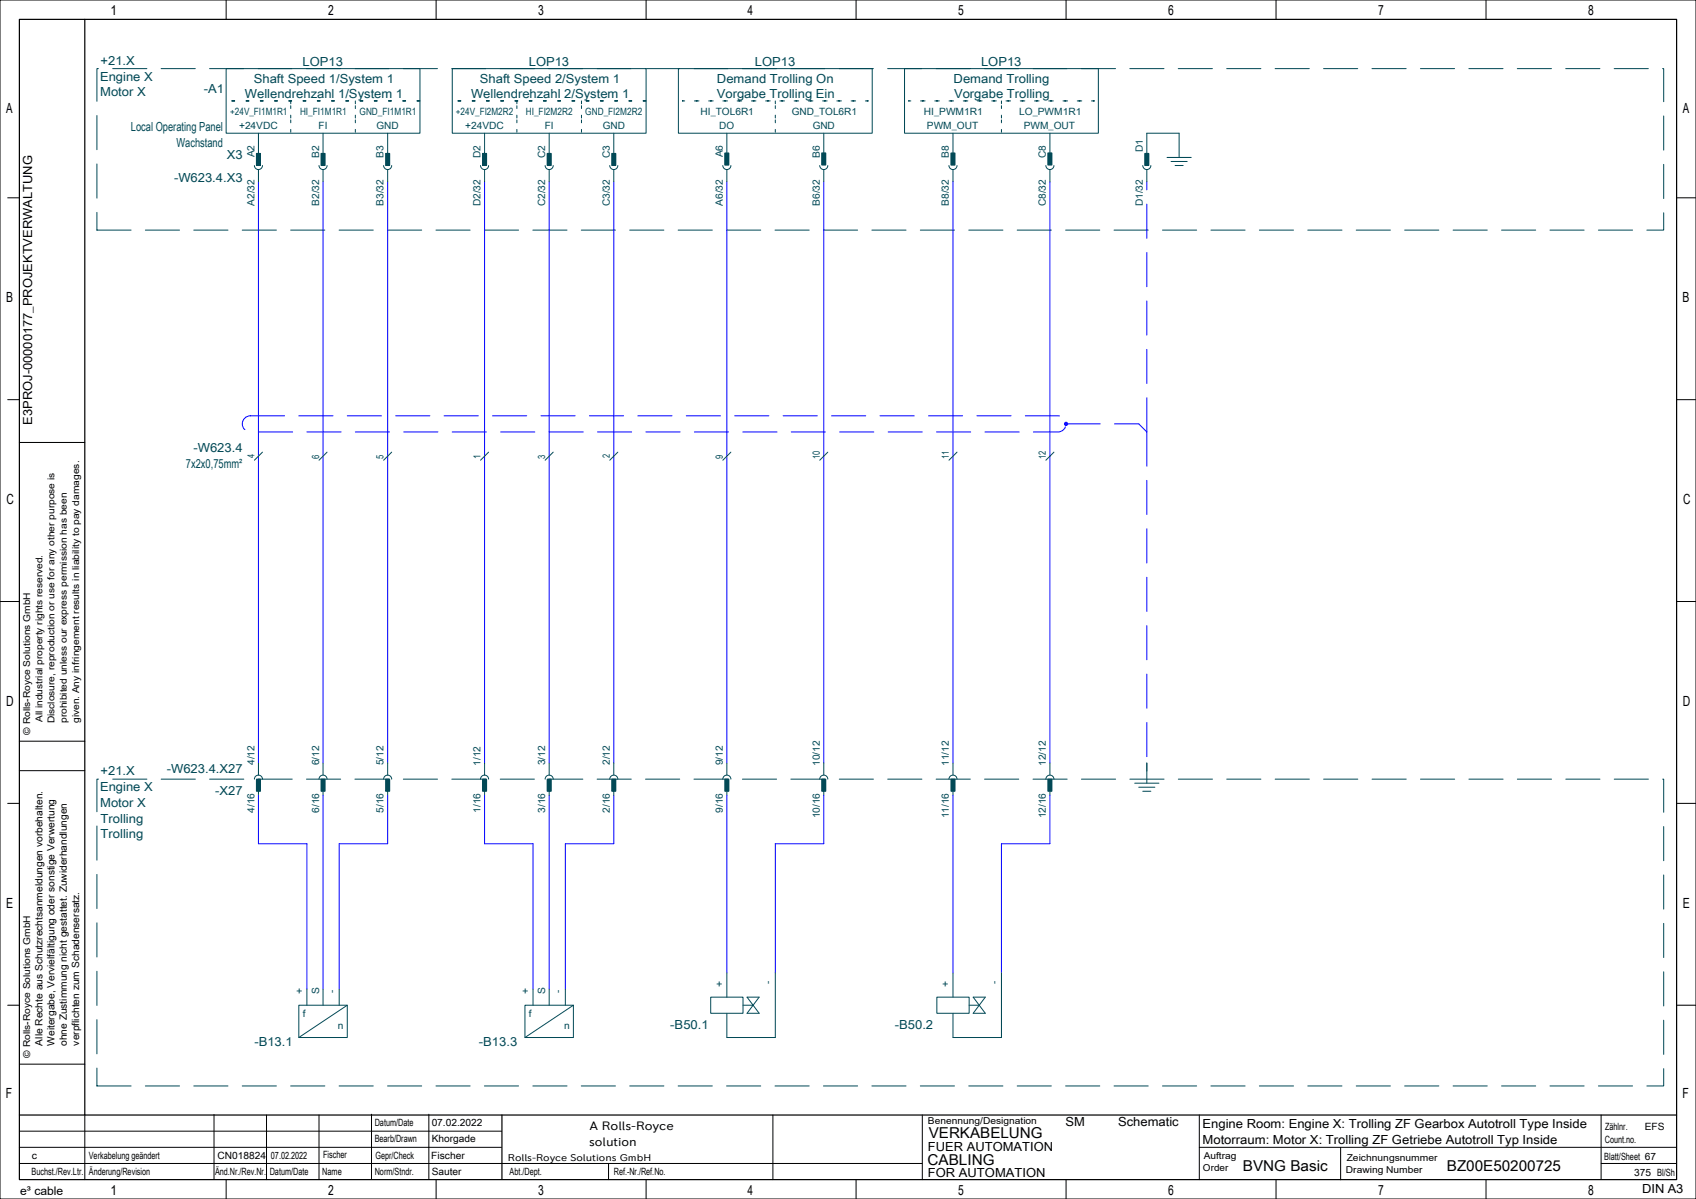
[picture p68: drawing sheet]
<svg xmlns="http://www.w3.org/2000/svg" width="420mm" height="297mm" viewBox="0 0 420 297" stroke-linecap="round" stroke-linejoin="round" font-family="sans-serif">
<defs><g id="words">
<g font-size="3.7">
<text x="230" y="282">VERKABELUNG</text>
<text x="229.7" y="288.5">CABLING</text>
<text x="307.8" y="290">BVNG Basic</text>
<text x="358.3" y="290">BZ00E50200725</text>
</g>
<g font-size="3.5">
<text x="27.3" y="3.8">1</text>
<text x="81.3" y="3.8">2</text>
<text x="133.3" y="3.8">3</text>
<text x="185.1" y="3.8">4</text>
<text x="237.3" y="3.8">5</text>
<text x="289.3" y="3.8">6</text>
<text x="341.3" y="3.8">7</text>
<text x="393.3" y="3.8">8</text>
<text x="1.5" y="28.1">A</text>
<text x="416.7" y="28.1">A</text>
<text x="1.5" y="74.9">B</text>
<text x="416.7" y="74.9">B</text>
<text x="1.6" y="124.9">C</text>
<text x="416.8" y="124.9">C</text>
<text x="1.5" y="174.9">D</text>
<text x="416.7" y="174.9">D</text>
<text x="1.5" y="224.9">E</text>
<text x="416.7" y="224.9">E</text>
<text x="1.5" y="271.9">F</text>
<text x="416.7" y="271.9">F</text>
<text x="27.3" y="296">1</text>
<text x="81.3" y="296">2</text>
<text x="133.3" y="296">3</text>
<text x="185.1" y="296">4</text>
<text x="237.3" y="296">5</text>
<text x="289.3" y="296">6</text>
<text x="341.3" y="296">7</text>
<text x="393.3" y="296">8</text>
</g>
<g font-size="3.1" fill="#004855">
<text x="24.9" y="16">+21.X</text>
<text x="75" y="16.2">LOP13</text>
<text x="131" y="16.2">LOP13</text>
<text x="187" y="16.2">LOP13</text>
<text x="242.9" y="16.2">LOP13</text>
<text x="24.8" y="20">Engine X</text>
<text x="24.8" y="23.9">Motor X</text>
<text x="50.5" y="23">-A1</text>
<text x="62.8" y="20.5">Shaft Speed 1/System 1</text>
<text x="118.9" y="20.5">Shaft Speed 2/System 1</text>
<text x="177.5" y="20.5">Demand Trolling On</text>
<text x="236.2" y="20.5">Demand Trolling</text>
<text x="60.6" y="24.4">Wellendrehzahl 1/System 1</text>
<text x="116.6" y="24.4">Wellendrehzahl 2/System 1</text>
<text x="177.5" y="24.4">Vorgabe Trolling Ein</text>
<text x="236.2" y="24.4">Vorgabe Trolling</text>
<text x="32.4" y="32.5">Local Operating Panel</text>
<text x="43.7" y="36.4">Wachstand</text>
<text x="56.2" y="39.5">X3</text>
<text x="43.1" y="45">-W623.4.X3</text>
<text x="47.9" y="112">-W623.4</text>
<text x="46.1" y="116">7x2x0,75mm²</text>
<text x="41.3" y="191.5">-W623.4.X27</text>
<text x="24.8" y="196">Engine X</text>
<text x="24.9" y="192">+21.X</text>
<text x="53.3" y="197">-X27</text>
<text x="24.8" y="199.9">Motor X</text>
<text x="24.9" y="203.7">Trolling</text>
<text x="24.9" y="207.6">Trolling</text>
<text x="166" y="255">-B50.1</text>
<text x="221.6" y="255">-B50.2</text>
<text x="63" y="259">-B13.1</text>
<text x="118.6" y="259">-B13.3</text>
</g>
<g font-size="3.1">
<text x="8" y="105.2" transform="rotate(-90 8 105.2)">E3PROJ-00000177_PROJEKTVERWALTUNG</text>
<text x="263.9" y="279">SM</text>
<text x="276.9" y="279">Schematic</text>
<text x="297.8" y="279.5">Engine Room: Engine X: Trolling ZF Gearbox Autotroll Type Inside</text>
<text x="229.8" y="285">FUER AUTOMATION</text>
<text x="297.8" y="283.4">Motorraum: Motor X: Trolling ZF Getriebe Autotroll Typ Inside</text>
<text x="229.8" y="291.5">FOR AUTOMATION</text>
<text x="406.7" y="295.5">DIN A3</text>
</g>
<g font-size="3">
<text x="146" y="280">A Rolls-Royce</text>
<text x="145.9" y="284">solution</text>
</g>
<text font-size="2.9" x="5" y="296">e³ cable</text>
<g font-size="2.5" fill="#004855">
<text x="57" y="28.5">+24V_FI1M1R1</text>
<text x="74.3" y="28.5">HI_FI1M1R1</text>
<text x="89" y="28.5">GND_FI1M1R1</text>
<text x="112.9" y="28.5">+24V_FI2M2R2</text>
<text x="130.2" y="28.5">HI_FI2M2R2</text>
<text x="145" y="28.5">GND_FI2M2R2</text>
<text x="173.5" y="28.5">HI_TOL6R1</text>
<text x="196" y="28.5">GND_TOL6R1</text>
<text x="228.8" y="28.5">HI_PWM1R1</text>
<text x="252.4" y="28.5">LO_PWM1R1</text>
<text x="59.2" y="32">+24VDC</text>
<text x="78.9" y="32">FI</text>
<text x="93.3" y="32">GND</text>
<text x="115.2" y="32">+24VDC</text>
<text x="134.9" y="32">FI</text>
<text x="149.3" y="32">GND</text>
<text x="178.1" y="32">DO</text>
<text x="201.2" y="32">GND</text>
<text x="229.6" y="32">PWM_OUT</text>
<text x="253.5" y="32">PWM_OUT</text>
<text x="63" y="39" transform="rotate(-90 63 39)">A2</text>
<text x="79" y="39.2" transform="rotate(-90 79 39.2)">B2</text>
<text x="95" y="39.2" transform="rotate(-90 95 39.2)">B3</text>
<text x="119" y="39.2" transform="rotate(-90 119 39.2)">D2</text>
<text x="135" y="39.1" transform="rotate(-90 135 39.1)">C2</text>
<text x="151" y="39.1" transform="rotate(-90 151 39.1)">C3</text>
<text x="179" y="39" transform="rotate(-90 179 39)">A6</text>
<text x="203" y="39.2" transform="rotate(-90 203 39.2)">B6</text>
<text x="235" y="39.2" transform="rotate(-90 235 39.2)">B8</text>
<text x="259" y="39.1" transform="rotate(-90 259 39.1)">C8</text>
<text x="283" y="37.7" transform="rotate(-90 283 37.7)">D1</text>
<text x="63" y="51" transform="rotate(-90 63 51)">A2/32</text>
<text x="79" y="51" transform="rotate(-90 79 51)">B2/32</text>
<text x="95" y="51" transform="rotate(-90 95 51)">B3/32</text>
<text x="119" y="51.1" transform="rotate(-90 119 51.1)">D2/32</text>
<text x="135" y="51.1" transform="rotate(-90 135 51.1)">C2/32</text>
<text x="151" y="51.1" transform="rotate(-90 151 51.1)">C3/32</text>
<text x="179" y="51" transform="rotate(-90 179 51)">A6/32</text>
<text x="203" y="51" transform="rotate(-90 203 51)">B6/32</text>
<text x="235" y="51" transform="rotate(-90 235 51)">B8/32</text>
<text x="259" y="51.1" transform="rotate(-90 259 51.1)">C8/32</text>
<text x="283" y="51.1" transform="rotate(-90 283 51.1)">D1/32</text>
<text x="63" y="113.5" transform="rotate(-90 63 113.5)">4</text>
<text x="79" y="113.6" transform="rotate(-90 79 113.6)">6</text>
<text x="95" y="113.6" transform="rotate(-90 95 113.6)">5</text>
<text x="119" y="113.7" transform="rotate(-90 119 113.7)">1</text>
<text x="135" y="113.6" transform="rotate(-90 135 113.6)">3</text>
<text x="151" y="113.5" transform="rotate(-90 151 113.5)">2</text>
<text x="179" y="113.6" transform="rotate(-90 179 113.6)">9</text>
<text x="203" y="113.7" transform="rotate(-90 203 113.7)">10</text>
<text x="235" y="113.7" transform="rotate(-90 235 113.7)">11</text>
<text x="259" y="113.7" transform="rotate(-90 259 113.7)">12</text>
<text x="63" y="189.5" transform="rotate(-90 63 189.5)">4/12</text>
<text x="79" y="189.6" transform="rotate(-90 79 189.6)">6/12</text>
<text x="95" y="189.6" transform="rotate(-90 95 189.6)">5/12</text>
<text x="119" y="189.7" transform="rotate(-90 119 189.7)">1/12</text>
<text x="135" y="189.6" transform="rotate(-90 135 189.6)">3/12</text>
<text x="151" y="189.5" transform="rotate(-90 151 189.5)">2/12</text>
<text x="179" y="189.6" transform="rotate(-90 179 189.6)">9/12</text>
<text x="203" y="189.7" transform="rotate(-90 203 189.7)">10/12</text>
<text x="235" y="189.7" transform="rotate(-90 235 189.7)">11/12</text>
<text x="259" y="189.7" transform="rotate(-90 259 189.7)">12/12</text>
<text x="63" y="201.3" transform="rotate(-90 63 201.3)">4/16</text>
<text x="79" y="201.3" transform="rotate(-90 79 201.3)">6/16</text>
<text x="95" y="201.3" transform="rotate(-90 95 201.3)">5/16</text>
<text x="119" y="201.3" transform="rotate(-90 119 201.3)">1/16</text>
<text x="135" y="201.3" transform="rotate(-90 135 201.3)">3/16</text>
<text x="151" y="201.3" transform="rotate(-90 151 201.3)">2/16</text>
<text x="179" y="201.3" transform="rotate(-90 179 201.3)">9/16</text>
<text x="203" y="202.7" transform="rotate(-90 203 202.7)">10/16</text>
<text x="235" y="202.7" transform="rotate(-90 235 202.7)">11/16</text>
<text x="259" y="202.7" transform="rotate(-90 259 202.7)">12/16</text>
<text x="179" y="244.4" transform="rotate(-90 179 244.4)">+</text>
<text x="191" y="243.8" transform="rotate(-90 191 243.8)">-</text>
<text x="235" y="244.4" transform="rotate(-90 235 244.4)">+</text>
<text x="247" y="243.8" transform="rotate(-90 247 243.8)">-</text>
<text x="75" y="246.1" transform="rotate(-90 75 246.1)">+</text>
<text x="79" y="246.1" transform="rotate(-90 79 246.1)">S</text>
<text x="83" y="246" transform="rotate(-90 83 246)">-</text>
<text x="131" y="246.1" transform="rotate(-90 131 246.1)">+</text>
<text x="135" y="246.1" transform="rotate(-90 135 246.1)">S</text>
<text x="139" y="246" transform="rotate(-90 139 246)">-</text>
<text x="75" y="252">f</text>
<text x="83.7" y="255">n</text>
<text x="131" y="252">f</text>
<text x="139.7" y="255">n</text>
</g>
<g font-size="2.5">
<text x="10.5" y="259" transform="rotate(-90 10.5 259)">Alle Rechte aus Schutzrechtsanmeldungen vorbehalten.</text>
<text x="13.5" y="259" transform="rotate(-90 13.5 259)">Weitergabe, Vervielfältigung oder sonstige Verwertung</text>
<text x="16.6" y="259.1" transform="rotate(-90 16.6 259.1)">ohne Zustimmung nicht gestattet. Zuwiderhandlungen</text>
<text x="19.6" y="259" transform="rotate(-90 19.6 259)">verpflichten zum Schadensersatz.</text>
<text x="92.8" y="279">Datum/Date</text>
<text x="106.9" y="279">07.02.2022</text>
<text x="397.5" y="280">Zählnr.</text>
<text x="407.3" y="280">EFS</text>
<text x="7.9" y="287">c</text>
<text x="22" y="287">Verkabelung geändert</text>
<text x="53.9" y="287">CN018824</text>
<text x="67.1" y="287">07.02.2022</text>
<text x="80" y="286.8">Fischer</text>
<text x="92.8" y="283">Bearb/Drawn</text>
<text x="93" y="287">Gepr/Check</text>
<text x="106.8" y="287">Fischer</text>
<text x="106.9" y="283">Khorgade</text>
<text x="397.3" y="287.3">Blatt/Sheet 67</text>
<text x="397.4" y="283">Count.no.</text>
<text x="7.8" y="291">Buchst./Rev.Ltr.</text>
<text x="22" y="291">Änderung/Revision</text>
<text x="53.3" y="291">Änd.Nr./Rev.Nr.</text>
<text x="66.8" y="291">Datum/Date</text>
<text x="79.8" y="291">Name</text>
<text x="92.8" y="291">Norm/Stndr.</text>
<text x="106.9" y="291">Sauter</text>
<text x="126.2" y="291">Abt./Dept.</text>
<text x="152" y="291">Ref.-Nr./Ref.No.</text>
<text x="404.7" y="291.2">375 Bl/Sh</text>
</g>
<text font-size="2.4" x="125.8" y="287.5">Rolls-Royce Solutions GmbH</text>
<g font-size="2.3">
<text x="10.5" y="178.9" transform="rotate(-90 10.5 178.9)">All industrial property rights reserved.</text>
<text x="13.5" y="179.2" transform="rotate(-90 13.5 179.2)">Disclosure, reproduction or use for any other purpose is</text>
<text x="16.6" y="179.1" transform="rotate(-90 16.6 179.1)">prohibited unless our express permission has been</text>
<text x="19.6" y="179.1" transform="rotate(-90 19.6 179.1)">given. Any infringement results in liability to pay damages.</text>
<text x="7.5" y="182" transform="rotate(-90 7.5 182)">© Rolls-Royce Solutions GmbH</text>
<text x="7.5" y="262" transform="rotate(-90 7.5 262)">© Rolls-Royce Solutions GmbH</text>
<text x="229.8" y="278.5">Benennung/Designation</text>
<text x="298.1" y="287">Auftrag</text>
<text x="333.5" y="287.5">Zeichnungsnummer</text>
<text x="297.9" y="290">Order</text>
<text x="333.3" y="290.5">Drawing Number</text>
</g>
</g></defs>
<g fill="none" stroke="#000" stroke-width=".25">
<path d="M0 0h420v297h-420zM56 0v4.8M108 0v4.8M160 0v4.8M212 0v4.8M264 0v4.8M316 0v4.8M368 0v4.8M1.9 49h2.9M415.2 49h4.8M1.9 99h2.9M415.2 99h4.8"/>
<path d="M4.8 109.6h16.2M0 149h4.8M415.2 149h4.7M1.9 199h2.9M4.8 190.9h16.2M4.8 183.6h16.2M415.2 199h4.8M1.9 249h2.9M415.2 249h4.8M4.8 263.6h16.2M21 276.2v16M53 276.1v16"/>
<path d="M66 276.2v16M79 276.2v16M92 276v16M106.2 276v16M191.4 276.2v16M228.4 276.2v16M297 276.2v16M396.5 276.2v15.8M4.8 284.2h119.4M4.8 288.2h223.6M4.8 280.2h119.4M56 292.2v4.8"/>
<path d="M108 292.2v4.8M150.7 288.2v4M160 292.2v4.8M212 292.2v4.8M264 292.2v4.8M297 284.2h118.2M316 292.2v4.8M332 284.3v8M368 292.2v4.8M396.5 288.2h18.7"/>
</g>
<path d="M4.8 4.8h410.4v287.4h-410.4zM21 4.8v271.4M4.8 276.2h410.4M124.3 276.2v15.9" fill="none" stroke="#000" stroke-width=".3"/>
<path d="M24 17h388v40h-388zM24 193h388v76h-388zM186.5 249h-2.5M242.5 249h-2.5" fill="none" stroke="#004855" stroke-width=".25" stroke-dasharray="8.5 3.5"/>
<path d="M56 25h48zM72 25v8zM88 25v8zM112 25h48zM128 25v8zM144 25v8zM169 25h46zM192 25v8zM225 25h46zM248 25v8z" fill="none" stroke="#004855" stroke-width=".25" stroke-dasharray=".7 2.8"/>
<g fill="none" stroke="#004855" stroke-width=".25">
<path d="M56 17h48v16h-48zM112 17h48v16h-48zM168 17h48v16h-48zM224 17h48v16h-48zM64 33v7M80 33v7M96 33v7M120 33v7M136 33v7M152 33v7M180 33v7M204 33v7"/>
<path d="M236 33v7M260 33v7M284 38v-5h8v6M289 39h6M63 41a1 1 0 0 0 1 1 1 1 0 0 0 1-1M64 42v3M79 41a1 1 0 0 0 1 1 1 1 0 0 0 1-1M80 42v3M95 41a1 1 0 0 0 1 1 1 1 0 0 0 1-1M96 42v3M119 41a1 1 0 0 0 1 1 1 1 0 0 0 1-1M120 42v3"/>
<path d="M135 41a1 1 0 0 0 1 1 1 1 0 0 0 1-1M136 42v3M151 41a1 1 0 0 0 1 1 1 1 0 0 0 1-1M152 42v3M179 41a1 1 0 0 0 1 1 1 1 0 0 0 1-1M180 42v3M203 41a1 1 0 0 0 1 1 1 1 0 0 0 1-1M204 42v3M235 41a1 1 0 0 0 1 1 1 1 0 0 0 1-1M236 42v3M259 41a1 1 0 0 0 1 1 1 1 0 0 0 1-1M260 42v3"/>
<path d="M283 41a1 1 0 0 0 1 1 1 1 0 0 0 1-1M284 42v3M290 40h4M291 41h2M65 112l-2 2M81 112l-2 2M97 112l-2 2M121 112l-2 2M137 112l-2 2M153 112l-2 2M181 112l-2 2M205 112l-2 2"/>
<path d="M237 112l-2 2M261 112l-2 2M63 193a1 1 0 0 1 1-1 1 1 0 0 1 1 1M64 189v3M64 196v1M79 193a1 1 0 0 1 1-1 1 1 0 0 1 1 1M80 189v3M80 196v1M95 193a1 1 0 0 1 1-1 1 1 0 0 1 1 1M96 189v3M96 196v1M119 193a1 1 0 0 1 1-1 1 1 0 0 1 1 1"/>
<path d="M120 189v3M120 196v1M135 193a1 1 0 0 1 1-1 1 1 0 0 1 1 1M136 189v3M136 196v1M151 193a1 1 0 0 1 1-1 1 1 0 0 1 1 1M152 189v3M152 196v1M179 193a1 1 0 0 1 1-1 1 1 0 0 1 1 1M180 189v3M180 196v1M203 193a1 1 0 0 1 1-1 1 1 0 0 1 1 1"/>
<path d="M204 189v3M204 196v1M235 193a1 1 0 0 1 1-1 1 1 0 0 1 1 1M236 189v3M236 196v1M259 193a1 1 0 0 1 1-1 1 1 0 0 1 1 1M260 189v3M260 196v1M281 194h6M282 195h4M283 196h2M284 189v5"/>
<path d="M74 249h12v8h-12zM76 245v4M80 245v4M84 245v4M86 249l-12 8M130 249h12v8h-12zM132 245v4M136 245v4M140 245v4M142 249l-12 8M176 247h8v4h-8zM180 241v6"/>
<path d="M185 247h3l-3 4h3zM192 241v16h-12v-6M232 247h8v4h-8zM236 241v6M241 247l3 4h-3l3-4zM248 241v16h-12v-6"/>
</g>
<g fill="#004855" stroke="#004855" stroke-width=".25">
<path d="M63.5 38h1v3h-1z" fill-rule="evenodd"/>
<path d="M79.5 38h1v3h-1z" fill-rule="evenodd"/>
<path d="M95.5 38h1v3h-1z" fill-rule="evenodd"/>
<path d="M119.5 38h1v3h-1z" fill-rule="evenodd"/>
<path d="M135.5 38h1v3h-1z" fill-rule="evenodd"/>
<path d="M151.5 38h1v3h-1z" fill-rule="evenodd"/>
<path d="M179.5 37.9h1v3h-1z" fill-rule="evenodd"/>
<path d="M203.5 37.9h1v3h-1z" fill-rule="evenodd"/>
<path d="M235.5 37.9h1v3h-1z" fill-rule="evenodd"/>
<path d="M259.5 37.9h1v3h-1z" fill-rule="evenodd"/>
<path d="M283.5 38h1v3h-1z" fill-rule="evenodd"/>
<path d="M63.5 193h1v3h-1z" fill-rule="evenodd"/>
<path d="M119.5 193h1v3h-1z" fill-rule="evenodd"/>
<path d="M95.5 193h1v3h-1z" fill-rule="evenodd"/>
<path d="M79.5 193h1v3h-1z" fill-rule="evenodd"/>
<path d="M179.5 193h1v3h-1z" fill-rule="evenodd"/>
<path d="M203.5 193h1v3h-1z" fill-rule="evenodd"/>
<path d="M235.5 193h1v3h-1z" fill-rule="evenodd"/>
<path d="M259.5 193h1v3h-1z" fill-rule="evenodd"/>
<path d="M151.5 193h1v3h-1z" fill-rule="evenodd"/>
<path d="M135.5 193h1v3h-1z" fill-rule="evenodd"/>
</g>
<g fill="none" stroke="#00f" stroke-width=".25">
<path d="M64 45v144M80 45v144M96 45v144M120 45v144M136 45v144M152 45v144M180 45v144M204 45v144M236 45v144M260 45v144M64 197v12h12v36M80 197v48"/>
<path d="M96 197v12h-12v36M120 197v12h12v36M136 197v48M152 197v12h-12v36M180 197v44M204 197v12h-12v32M236 197v44M260 197v12h-12v32"/>
</g>
<circle cx="264" cy="105" r=".4" fill="#00f" stroke="#00f" stroke-width=".25"/>
<path d="M62 103h200a2 2 0 0 1 2 2 2 2 0 0 1-2 2h-200a2 2 0 0 1-2-2 2 2 0 0 1 2-2M264 105h18M282 105l2 2M284 107v-62M284 107v82" fill="none" stroke="#00f" stroke-width=".25" stroke-dasharray="8.5 3.5"/>
<use href="#words"/>
</svg>
